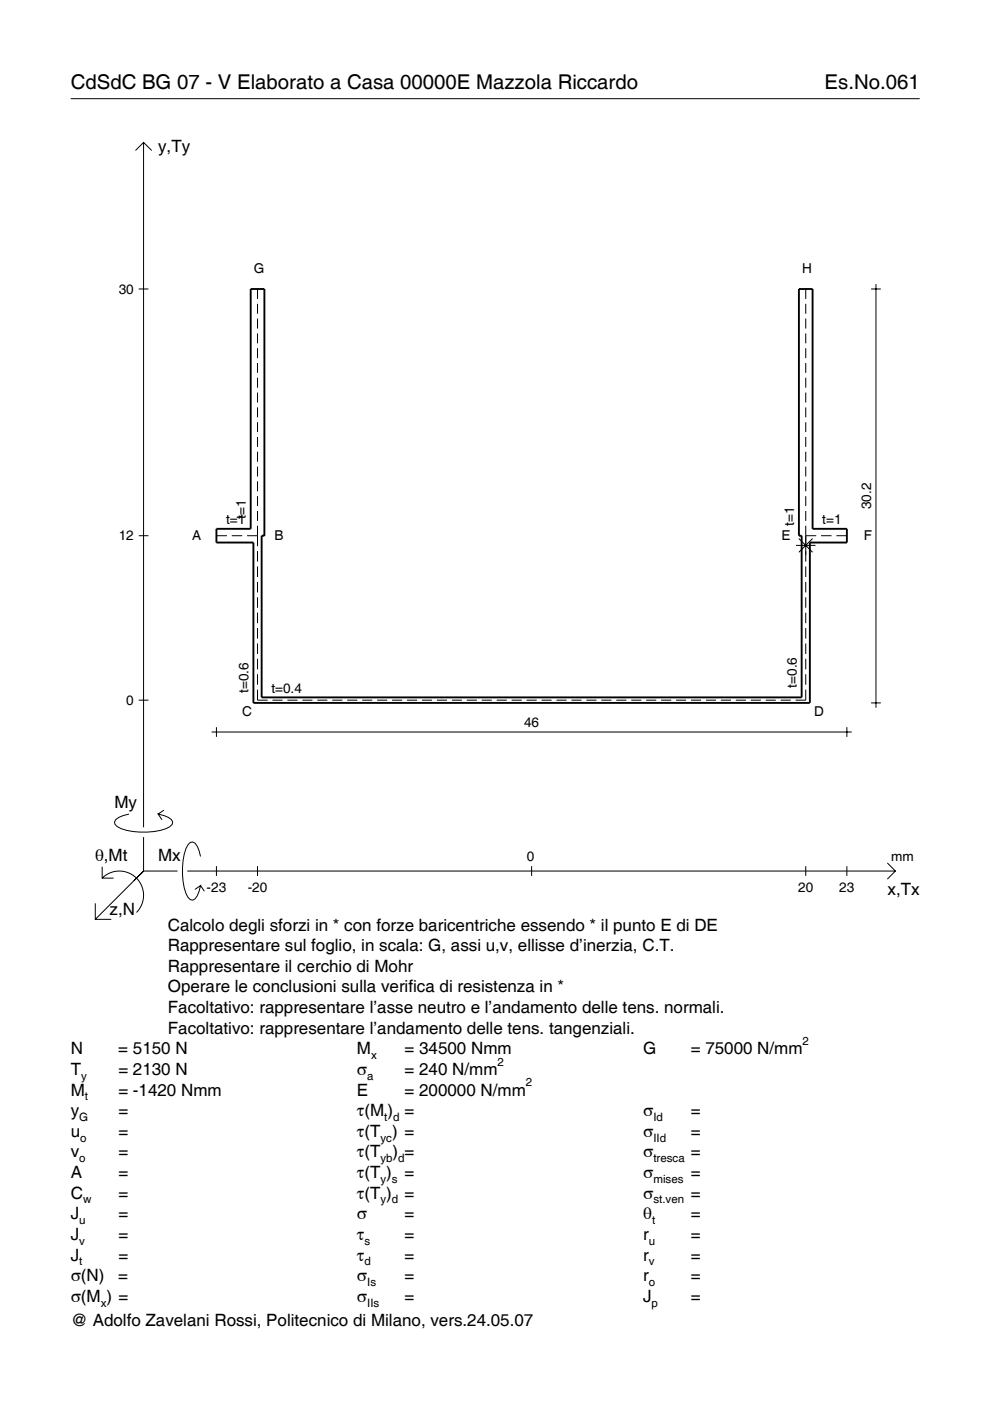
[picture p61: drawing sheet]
<svg xmlns="http://www.w3.org/2000/svg" width="210mm" height="297mm" viewBox="0 0 210 297" stroke-linecap="round" stroke-linejoin="round" font-family="sans-serif">
<defs><g id="words">
<g font-size="4.3">
<text x="15" y="18.9">CdSdC BG 07 - V Elaborato a Casa 00000E Mazzola Riccardo</text>
<text x="174.8" y="18.9">Es.No.061</text>
</g>
<g font-size="3.6">
<text x="33.5" y="32.3">y,Ty</text>
<text x="24.3" y="171.3">My</text>
<text x="20.1" y="182.6">θ,Mt</text>
<text x="33.5" y="182.6">Mx</text>
<text x="188.2" y="189.8">x,Tx</text>
<text x="23.2" y="193.9">z,N</text>
<text x="35.6" y="197.3">Calcolo degli sforzi in * con forze baricentriche essendo * il punto E di DE</text>
<text x="35.6" y="201.7">Rappresentare sul foglio, in scala: G, assi u,v, ellisse d’inerzia, C.T.</text>
<text x="35.6" y="206">Rappresentare il cerchio di Mohr</text>
<text x="35.6" y="210.4">Operare le conclusioni sulla verifica di resistenza in *</text>
<text x="35.6" y="214.8">Facoltativo: rappresentare l’asse neutro e l’andamento delle tens. normali.</text>
<text x="35.6" y="219.2">Facoltativo: rappresentare l’andamento delle tens. tangenziali.</text>
<text x="15" y="223.5">N</text>
<text x="15" y="227.9">T</text>
<text x="25.1" y="223.5">= 5150 N</text>
<text x="25.1" y="227.9">= 2130 N</text>
<text x="75.7" y="227.9">σ</text>
<text x="75.7" y="223.5">M</text>
<text x="85.8" y="223.5">= 34500 Nmm</text>
<text x="85.8" y="227.9">= 240 N/mm</text>
<text x="136.4" y="223.5">G</text>
<text x="146.5" y="223.5">= 75000 N/mm</text>
<text x="15" y="232.3">M</text>
<text x="25.1" y="232.3">= -1420 Nmm</text>
<text x="75.7" y="232.3">E</text>
<text x="85.8" y="232.3">= 200000 N/mm</text>
<text x="15" y="236.7">y</text>
<text x="25.1" y="236.7">=</text>
<text x="75.7" y="236.7">τ(M ) =</text>
<text x="136.4" y="236.7">σ</text>
<text x="146.5" y="236.7">=</text>
<text x="15" y="241">u</text>
<text x="15" y="245.4">v</text>
<text x="25.1" y="241">=</text>
<text x="25.1" y="245.4">=</text>
<text x="75.7" y="241">τ(T ) =</text>
<text x="75.7" y="245.4">τ(T</text>
<text x="83.3" y="245.4">) =</text>
<text x="136.4" y="241">σ</text>
<text x="136.4" y="245.4">σ</text>
<text x="146.5" y="241">=</text>
<text x="146.5" y="245.4">=</text>
<text x="15" y="249.8">A</text>
<text x="25.1" y="249.8">=</text>
<text x="75.7" y="249.8">τ(T )</text>
<text x="85.8" y="249.8">=</text>
<text x="136.4" y="249.8">σ</text>
<text x="146.5" y="249.8">=</text>
<text x="15" y="254.2">C</text>
<text x="25.1" y="254.2">=</text>
<text x="75.7" y="254.2">τ(T )</text>
<text x="85.8" y="254.2">=</text>
<text x="136.4" y="254.2">σ</text>
<text x="146.5" y="254.2">=</text>
<text x="15" y="258.5">J</text>
<text x="15" y="262.9">J</text>
<text x="25.1" y="258.5">=</text>
<text x="25.1" y="262.9">=</text>
<text x="75.7" y="258.5">σ</text>
<text x="75.7" y="262.9">τ</text>
<text x="85.8" y="258.5">=</text>
<text x="85.8" y="262.9">=</text>
<text x="136.4" y="258.5">θ</text>
<text x="136.4" y="262.9">r</text>
<text x="146.5" y="258.5">=</text>
<text x="146.5" y="262.9">=</text>
<text x="15" y="267.3">J</text>
<text x="25.1" y="267.3">=</text>
<text x="75.7" y="267.3">τ</text>
<text x="85.8" y="267.3">=</text>
<text x="136.4" y="267.3">r</text>
<text x="146.5" y="267.3">=</text>
<text x="15" y="271.7">σ(N)</text>
<text x="25.1" y="271.7">=</text>
<text x="75.7" y="271.7">σ</text>
<text x="85.8" y="271.7">=</text>
<text x="136.4" y="271.7">r</text>
<text x="146.5" y="271.7">=</text>
<text x="15" y="276">σ(M ) =</text>
<text x="15" y="281.2">@ Adolfo Zavelani Rossi, Politecnico di Milano, vers.24.05.07</text>
<text x="75.7" y="276">σ</text>
<text x="85.8" y="276">=</text>
<text x="136.4" y="276">J</text>
<text x="146.5" y="276">=</text>
</g>
<g font-size="2.9">
<text x="53.8" y="57.8">G</text>
<text x="170.1" y="57.8">H</text>
<text x="25.2" y="62.3">30</text>
<text x="184.7" y="108" transform="rotate(-90 184.7 108)">30.2</text>
<text x="47.9" y="111.1">t=1</text>
<text x="52.1" y="110.1" transform="rotate(-90 52.1 110.1)">t=1</text>
<text x="168.4" y="111.5" transform="rotate(-90 168.4 111.5)">t=1</text>
<text x="174.3" y="111.1">t=1</text>
<text x="25.2" y="114.6">12</text>
<text x="40.8" y="114.5">A</text>
<text x="58.2" y="114.5">B</text>
<text x="165.7" y="114.5">E</text>
<text x="183.2" y="114.5">F</text>
<text x="26.8" y="149.5">0</text>
<text x="52.7" y="147" transform="rotate(-90 52.7 147)">t=0.6</text>
<text x="57.5" y="146.8">t=0.4</text>
<text x="168.9" y="145.8" transform="rotate(-90 168.9 145.8)">t=0.6</text>
<text x="51.3" y="151.9">C</text>
<text x="111.1" y="154.2">46</text>
<text x="172.6" y="151.9">D</text>
<text x="111.7" y="182.6">0</text>
<text x="189" y="182.6">mm</text>
<text x="43.8" y="189.1">-23</text>
<text x="52.5" y="189.1">-20</text>
<text x="169.2" y="189.1">20</text>
<text x="178" y="189.1">23</text>
</g>
<g font-size="2.4">
<text x="170.2" y="221.5">2</text>
<text x="78.7" y="224.5">x</text>
<text x="105.5" y="225.9">2</text>
<text x="17.2" y="228.9">y</text>
<text x="18" y="233.3">t</text>
<text x="77.9" y="228.9">a</text>
<text x="111.5" y="230.3">2</text>
<text x="16.8" y="237.7">G</text>
<text x="81.5" y="237.7">t d</text>
<text x="138.5" y="237.7">Id</text>
<text x="17" y="242">o</text>
<text x="80.7" y="242">yc</text>
<text x="138.5" y="242">IId</text>
<text x="16.8" y="246.4">o</text>
<text x="80.7" y="246.4">yb d</text>
<text x="80.7" y="250.8">y s</text>
<text x="138.5" y="246.4">tresca</text>
<text x="138.5" y="250.8">mises</text>
<text x="17.6" y="255.2">w</text>
<text x="80.7" y="255.2">y d</text>
<text x="138.5" y="255.2">st.ven</text>
<text x="16.8" y="259.5">u</text>
<text x="16.8" y="263.9">v</text>
<text x="77.3" y="263.9">s</text>
<text x="137.6" y="263.9">u</text>
<text x="138.2" y="259.5">t</text>
<text x="16.8" y="268.3">t</text>
<text x="77.3" y="268.3">d</text>
<text x="137.6" y="268.3">v</text>
<text x="77.9" y="272.7">Is</text>
<text x="137.6" y="272.7">o</text>
<text x="21.4" y="277">x</text>
<text x="77.9" y="277">IIs</text>
<text x="138.2" y="277">p</text>
</g>
</g></defs>
<g fill="none" stroke="#000" stroke-width=".21">
<path d="M15 20.9h180M28.7 31.9l1.7-1.7 1.8 1.7M30.4 30.2v145.2M29.4 61.3h2.1M54.6 61.3v2.1M54.6 64.4v2.1M54.6 67.5v2.2M54.6 70.7v2.1M54.6 73.8v2.1M54.6 77v2.1M170.8 61.3v2.1M170.8 64.4v2.1"/>
<path d="M170.8 67.5v2.2M170.8 70.7v2.1M170.8 73.8v2.1M170.8 77v2.1M184.7 61.3h2.1M185.7 60.2v89.9M54.6 80.1v2.1M54.6 83.2v2.1M54.6 86.4v2.1M54.6 89.5v2.1M54.6 92.6v2.2M54.6 95.8v2.1"/>
<path d="M54.6 98.9v2.1M170.8 80.1v2.1M170.8 83.2v2.1M170.8 86.4v2.1M170.8 89.5v2.1M170.8 92.6v2.2M170.8 95.8v2.1M170.8 98.9v2.1M29.4 113.6h2.1M45.9 113.6h2.2M49.1 113.6h2.3M52.4 113.6h2.2"/>
<path d="M54.6 102.1v2.1M54.6 105.2v2.1M54.6 108.3v2.1M54.6 111.5v4.3M54.6 116.8v2.3M168.8 115.6h4.1M169.4 114.2l2.9 2.9M170.8 113.6h2.3M170.8 102.1v2.1M170.8 105.2v2.1M170.8 108.3v2.1M170.8 111.5v7.6"/>
<path d="M172.3 114.2l-2.9 2.9M174.1 113.6h2.2M177.3 113.6h2.3M54.6 120.1v2.2M54.6 123.4v2.2M54.6 126.6v2.3M54.6 129.9v2.2M54.6 133.2v2.2M54.6 136.4v2.3M54.6 139.7v2.2M170.8 120.1v2.2M170.8 123.4v2.2"/>
<path d="M170.8 126.6v2.3M170.8 129.9v2.2M170.8 133.2v2.2M170.8 136.4v2.3M170.8 139.7v2.2M29.4 148.5h2.1M44.9 155.2h135.7M45.9 154.2v2M54.6 146.2v2.3h2.1M54.6 143v2.2M57.8 148.5h2.1M60.9 148.5h2.2"/>
<path d="M64.1 148.5h2.1M67.3 148.5h2.1M70.4 148.5h2.2M73.6 148.5h2.2M76.8 148.5h2.1M80 148.5h2.1M83.1 148.5h2.2M86.3 148.5h2.1M89.5 148.5h2.1M92.6 148.5h2.2M95.8 148.5h2.1M99 148.5h2.1"/>
<path d="M102.1 148.5h2.2M105.3 148.5h2.1M108.5 148.5h2.1M111.6 148.5h2.2M114.8 148.5h2.2M118 148.5h2.1M121.2 148.5h2.1M124.3 148.5h2.2M127.5 148.5h2.1M130.7 148.5h2.1M133.8 148.5h2.2M137 148.5h2.1"/>
<path d="M140.2 148.5h2.1M143.3 148.5h2.2M146.5 148.5h2.1M149.7 148.5h2.1M152.8 148.5h2.2M156 148.5h2.2M159.2 148.5h2.1M162.4 148.5h2.1M165.5 148.5h2.2M170.8 146.2v2.3h-2.1M170.8 143v2.2M179.6 154.2v2"/>
<path d="M184.7 149h2.1M27.3 172.6a3.6 3.6 0 0 0-3 1.7l.1 .5a5.7 5.7 0 0 0 3.8 1.5 13.3 13.3 0 0 0 7.8-1l.5-.5 .1-.5a3.6 3.6 0 0 0-3.1-1.7l.8 1.2M30.4 177.5v7.2M34.7 171.8l-1.2 .8M20.2 191.5v3.4h3.4M21.7 186.2a5.1 5.1 0 0 1 7.2 0 5.1 5.1 0 0 1 0 7.3M21.7 183.8v2.4h2.4M30.4 184.7l-10.2 10.2M30.4 184.7l-2 2M30.4 184.7h7.2M39.7 184.7h150.1M42.5 181.6a3.6 3.6 0 0 0-1.7-3.1l-.5 .1a5.7 5.7 0 0 0-1.5 3.8 13.3 13.3 0 0 0 1 7.8l.5 .5 .5 .2a3.6 3.6 0 0 0 1.7-3.1l-1.2 .8"/>
<path d="M42.5 187.8l.8 1.2M45.9 183.7v2M54.6 183.7v2M112.7 183.7v2M170.8 183.7v2M179.6 183.7v2M188.1 183l1.7 1.7-1.7 1.7"/>
</g>
<path d="M53.1 61.3h3v52.3h-.6v34.3h114.5v-34.3h-.6v-52.3h2.9v50.8h7.3v2.9h-7.9v34h-118v-34h-7.8v-2.9h7.2z" fill="none" stroke="#000" stroke-width=".4"/>
<use href="#words"/>
</svg>
